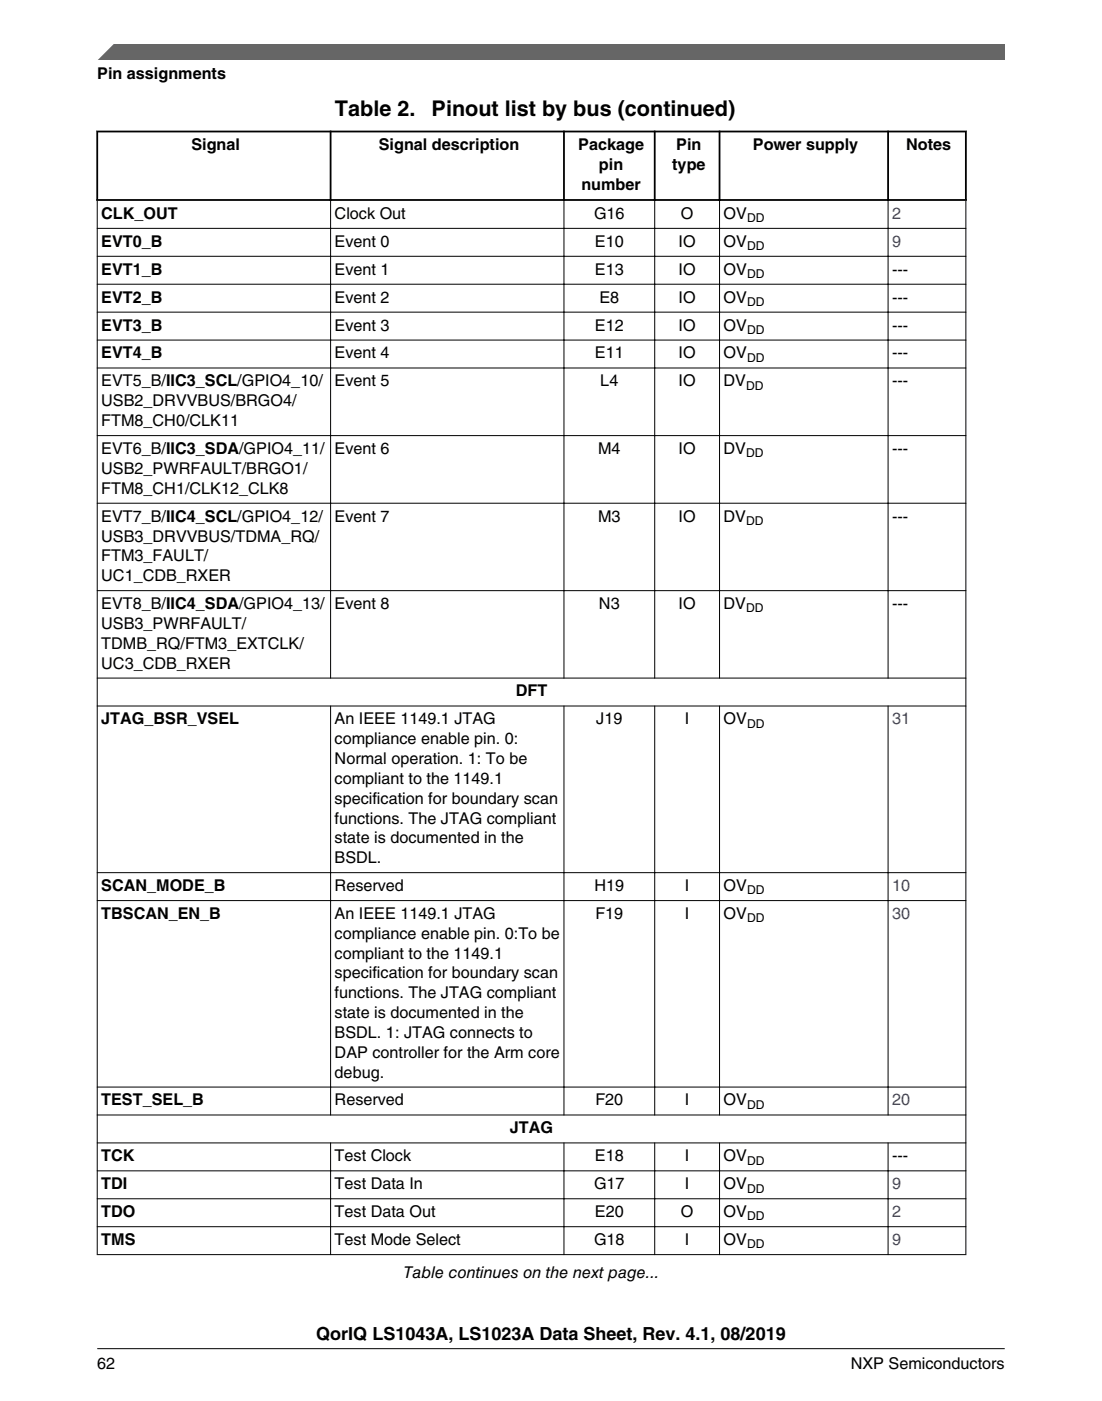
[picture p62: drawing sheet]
<svg xmlns="http://www.w3.org/2000/svg" width="216mm" height="274mm" viewBox="0 0 216 274" stroke-linecap="round" stroke-linejoin="round" font-family="sans-serif">
<defs><g id="words">
<g font-size="4.2">
<text x="65.6" y="22.7">Table 2.</text>
<text x="84.6" y="22.7">Pinout list by bus (continued)</text>
</g>
<text font-size="3.5" x="62" y="262.3">QorIQ LS1043A, LS1023A Data Sheet, Rev. 4.1, 08/2019</text>
<g font-size="3.2">
<text x="19" y="15.5">Pin assignments</text>
<text x="37.5" y="29.4">Signal</text>
<text x="74.2" y="29.4">Signal description</text>
<text x="113.3" y="29.4">Package</text>
<text x="132.5" y="29.4">Pin</text>
<text x="147.5" y="29.4">Power supply</text>
<text x="177.6" y="29.4">Notes</text>
<text x="117.4" y="33.3">pin</text>
<text x="131.7" y="33.3">type</text>
<text x="113.9" y="37.2">number</text>
<text x="19.8" y="42.8">CLK_OUT</text>
<text x="65.6" y="42.9">Clock Out</text>
<text x="116.4" y="42.9">G16</text>
<text x="133.4" y="42.9">O</text>
<text x="141.8" y="42.9">OV</text>
<text x="19.8" y="48.3">EVT0_B</text>
<text x="19.8" y="53.8">EVT1_B</text>
<text x="65.6" y="48.3">Event 0</text>
<text x="65.6" y="53.8">Event 1</text>
<text x="116.6" y="48.3">E10</text>
<text x="116.6" y="53.8">E13</text>
<text x="132.9" y="48.3">IO</text>
<text x="132.9" y="53.8">IO</text>
<text x="141.8" y="48.3">OV</text>
<text x="141.8" y="53.8">OV</text>
<text x="174.8" y="53.8">---</text>
<text x="19.8" y="59.2">EVT2_B</text>
<text x="65.6" y="59.3">Event 2</text>
<text x="117.4" y="59.3">E8</text>
<text x="132.9" y="59.3">IO</text>
<text x="141.8" y="59.3">OV</text>
<text x="174.8" y="59.3">---</text>
<text x="19.8" y="64.7">EVT3_B</text>
<text x="65.6" y="64.7">Event 3</text>
<text x="116.6" y="64.7">E12</text>
<text x="132.9" y="64.7">IO</text>
<text x="141.8" y="64.7">OV</text>
<text x="174.8" y="64.7">---</text>
<text x="19.8" y="70.2">EVT4_B</text>
<text x="65.6" y="70.2">Event 4</text>
<text x="116.6" y="70.2">E11</text>
<text x="132.9" y="70.2">IO</text>
<text x="141.8" y="70.2">OV</text>
<text x="174.8" y="70.2">---</text>
<text x="19.8" y="75.7">EVT5_B/IIC3_SCL/GPIO4_10/</text>
<text x="65.6" y="75.7">Event 5</text>
<text x="117.6" y="75.7">L4</text>
<text x="132.9" y="75.7">IO</text>
<text x="141.8" y="75.7">DV</text>
<text x="174.8" y="75.7">---</text>
<text x="19.8" y="79.6">USB2_DRVVBUS/BRGO4/</text>
<text x="19.8" y="83.4">FTM8_CH0/CLK11</text>
<text x="19.8" y="88.9">EVT6_B/IIC3_SDA/GPIO4_11/</text>
<text x="65.6" y="88.9">Event 6</text>
<text x="117.2" y="88.9">M4</text>
<text x="132.9" y="88.9">IO</text>
<text x="141.8" y="88.9">DV</text>
<text x="174.8" y="88.9">---</text>
<text x="19.8" y="92.8">USB2_PWRFAULT/BRGO1/</text>
<text x="19.8" y="96.7">FTM8_CH1/CLK12_CLK8</text>
<text x="19.8" y="102.1">EVT7_B/IIC4_SCL/GPIO4_12/</text>
<text x="19.8" y="106">USB3_DRVVBUS/TDMA_RQ/</text>
<text x="65.6" y="102.1">Event 7</text>
<text x="117.2" y="102.1">M3</text>
<text x="132.9" y="102.1">IO</text>
<text x="141.8" y="102.1">DV</text>
<text x="174.8" y="102.1">---</text>
<text x="19.8" y="109.9">FTM3_FAULT/</text>
<text x="19.8" y="113.8">UC1_CDB_RXER</text>
<text x="19.8" y="119.3">EVT8_B/IIC4_SDA/GPIO4_13/</text>
<text x="65.6" y="119.3">Event 8</text>
<text x="117.4" y="119.3">N3</text>
<text x="132.9" y="119.3">IO</text>
<text x="141.8" y="119.3">DV</text>
<text x="174.8" y="119.3">---</text>
<text x="19.8" y="123.1">USB3_PWRFAULT/</text>
<text x="19.8" y="127">TDMB_RQ/FTM3_EXTCLK/</text>
<text x="19.8" y="130.9">UC3_CDB_RXER</text>
<text x="101.1" y="136.4">DFT</text>
<text x="19.8" y="141.8">JTAG_BSR_VSEL</text>
<text x="65.6" y="141.8">An IEEE 1149.1 JTAG</text>
<text x="116.8" y="141.8">J19</text>
<text x="134.2" y="141.8">I</text>
<text x="141.8" y="141.8">OV</text>
<text x="65.6" y="145.7">compliance enable pin. 0:</text>
<text x="65.6" y="149.6">Normal operation. 1: To be</text>
<text x="65.6" y="153.5">compliant to the 1149.1</text>
<text x="65.6" y="157.4">specification for boundary scan</text>
<text x="65.6" y="161.2">functions. The JTAG compliant</text>
<text x="65.6" y="165.1">state is documented in the</text>
<text x="65.6" y="169">BSDL.</text>
<text x="19.8" y="174.5">SCAN_MODE_B</text>
<text x="19.8" y="179.9">TBSCAN_EN_B</text>
<text x="65.6" y="174.5">Reserved</text>
<text x="65.6" y="179.9">An IEEE 1149.1 JTAG</text>
<text x="116.5" y="174.5">H19</text>
<text x="116.6" y="179.9">F19</text>
<text x="134.2" y="174.5">I</text>
<text x="134.2" y="179.9">I</text>
<text x="141.8" y="174.5">OV</text>
<text x="141.8" y="179.9">OV</text>
<text x="65.6" y="183.8">compliance enable pin. 0:To be</text>
<text x="65.6" y="187.7">compliant to the 1149.1</text>
<text x="65.6" y="191.6">specification for boundary scan</text>
<text x="65.6" y="195.5">functions. The JTAG compliant</text>
<text x="65.6" y="199.3">state is documented in the</text>
<text x="65.6" y="203.2">BSDL. 1: JTAG connects to</text>
<text x="65.6" y="207.1">DAP controller for the Arm core</text>
<text x="65.6" y="211">debug.</text>
<text x="19.8" y="216.4">TEST_SEL_B</text>
<text x="65.6" y="216.5">Reserved</text>
<text x="99.9" y="221.9">JTAG</text>
<text x="116.6" y="216.5">F20</text>
<text x="134.2" y="216.5">I</text>
<text x="141.8" y="216.5">OV</text>
<text x="19.8" y="227.4">TCK</text>
<text x="65.6" y="227.4">Test Clock</text>
<text x="116.6" y="227.4">E18</text>
<text x="134.2" y="227.4">I</text>
<text x="141.8" y="227.4">OV</text>
<text x="174.8" y="227.4">---</text>
<text x="19.8" y="232.9">TDI</text>
<text x="65.6" y="232.9">Test Data In</text>
<text x="116.4" y="232.9">G17</text>
<text x="134.2" y="232.9">I</text>
<text x="141.8" y="232.9">OV</text>
<text x="19.8" y="238.3">TDO</text>
<text x="65.6" y="238.3">Test Data Out</text>
<text x="116.6" y="238.3">E20</text>
<text x="133.4" y="238.3">O</text>
<text x="141.8" y="238.3">OV</text>
<text x="19.8" y="243.8">TMS</text>
<text x="65.6" y="243.8">Test Mode Select</text>
<text x="116.4" y="243.8">G18</text>
<text x="134.2" y="243.8">I</text>
<text x="141.8" y="243.8">OV</text>
<text x="79.1" y="250.3">Table continues on the next page...</text>
<text x="19" y="268">62</text>
<text x="166.7" y="268">NXP Semiconductors</text>
</g>
<g font-size="3.2" fill="#00f">
<text x="174.8" y="42.9">2</text>
<text x="174.8" y="48.3">9</text>
<text x="174.8" y="141.8">31</text>
<text x="174.8" y="174.5">10</text>
<text x="174.8" y="179.9">30</text>
<text x="174.8" y="216.5">20</text>
<text x="174.8" y="232.9">9</text>
<text x="174.8" y="238.3">2</text>
<text x="174.8" y="243.8">9</text>
</g>
<g font-size="2.4">
<text x="146.4" y="43.5">DD</text>
<text x="146.4" y="49">DD</text>
<text x="146.4" y="54.4">DD</text>
<text x="146.4" y="59.9">DD</text>
<text x="146.4" y="65.4">DD</text>
<text x="146.4" y="70.8">DD</text>
<text x="146.2" y="76.3">DD</text>
<text x="146.2" y="89.5">DD</text>
<text x="146.2" y="102.8">DD</text>
<text x="146.2" y="119.9">DD</text>
<text x="146.4" y="142.5">DD</text>
<text x="146.4" y="175.1">DD</text>
<text x="146.4" y="180.6">DD</text>
<text x="146.4" y="217.1">DD</text>
<text x="146.4" y="228">DD</text>
<text x="146.4" y="233.5">DD</text>
<text x="146.4" y="239">DD</text>
<text x="146.4" y="244.4">DD</text>
</g>
</g></defs>
<path d="M18.9 25.8h170.5M18.9 39.2h170.5M19 25.6v13.7M64.8 25.6v13.7M110.5 25.6v13.7M128.3 25.6v13.7M141 25.6v13.7M174 25.6v13.7M189.2 25.6v13.7" fill="none" stroke="#000" stroke-width=".35"/>
<g fill="none" stroke="#000" stroke-width=".2">
<path d="M19 39.3v206.4M64.8 38.9v94M110.5 38.9v94M128.3 38.9v94M141 38.9v94M174 38.9v94M189.2 39.3v206.4M19 44.7h170.3M19 50.2h170.3M19 55.7h170.3M19 61.1h170.3M19 66.6h170.3"/>
<path d="M19 72.1h170.3M19 85.3h170.3M19 98.5h170.3M19 115.7h170.3M19 132.8h170.3M19 138.2h170.3M64.8 138.2v80.2M110.5 138.2v80.2M128.3 138.2v80.2M141 138.2v80.2M174 138.2v80.2M19 170.9h170.3"/>
<path d="M19 176.3h170.3M19 212.9h170.3M19 218.3h170.3M19 223.8h170.3M19 229.3h170.3M19 234.7h170.3M64.8 223.7v22M110.5 223.7v22M128.3 223.7v22M141 223.7v22M174 223.7v22M19 240.2h170.3"/>
<path d="M19 245.7h170.3"/>
</g>
<path d="M19 11.7l5.7-3.1 172.2 .1v3z" fill="#666"/>
<path d="M22.5 8.6l-3.1 3.1" fill="none" stroke="#666" stroke-width=".28"/>
<path d="M19 264.1h177.8" fill="none" stroke="#000" stroke-width=".2"/>
<use href="#words"/>
</svg>
